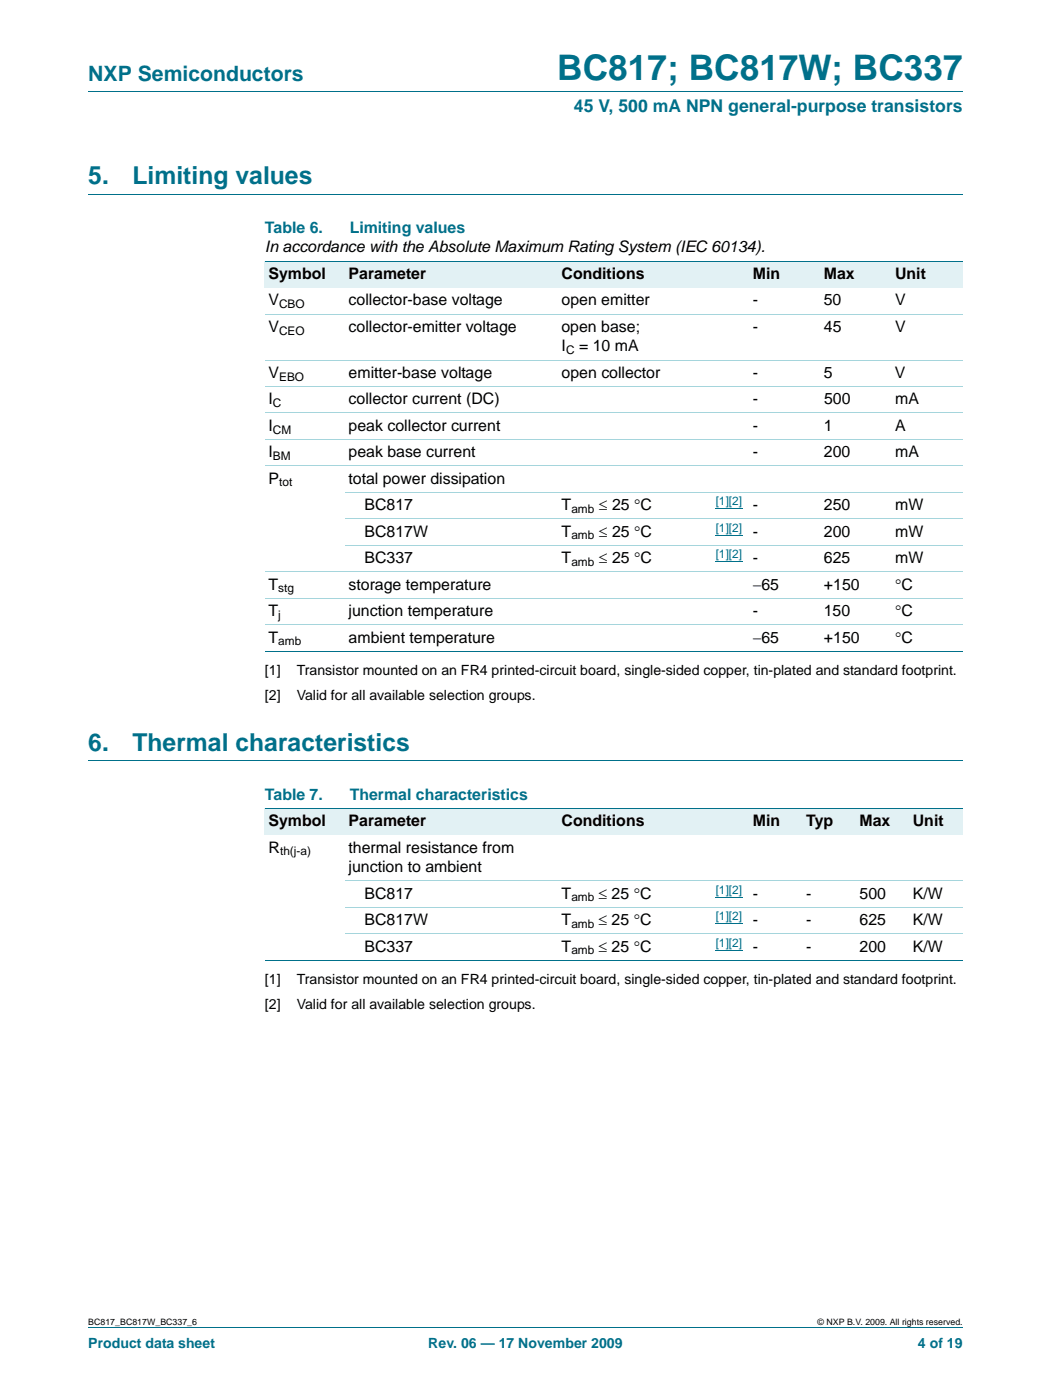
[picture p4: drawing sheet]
<svg xmlns="http://www.w3.org/2000/svg" width="210mm" height="280mm" viewBox="0 0 210 280" stroke-linecap="round" stroke-linejoin="round" font-family="sans-serif">
<defs><g id="words">
<text font-size="7" fill="#00708a" x="111.3" y="16">BC817; BC817W; BC337</text>
<g font-size="4.9" fill="#00708a">
<text x="17.6" y="36.8">5.</text>
<text x="26.5" y="36.8">Limiting values</text>
<text x="17.6" y="150">6.</text>
<text x="26.5" y="150">Thermal characteristics</text>
</g>
<text font-size="4.2" fill="#00708a" x="17.6" y="16.2">NXP Semiconductors</text>
<text font-size="3.5" fill="#00708a" x="114.6" y="22.4">45 V, 500 mA NPN general-purpose transistors</text>
<g font-size="3.2" fill="#00708a">
<text x="52.9" y="46.5">Table 6.</text>
<text x="69.8" y="46.5">Limiting values</text>
<text x="52.9" y="159.8">Table 7.</text>
<text x="69.8" y="159.8">Thermal characteristics</text>
</g>
<g font-size="3.2">
<text x="52.9" y="50.4">In accordance with the Absolute Maximum Rating System (IEC 60134).</text>
<text x="53.6" y="55.7">Symbol</text>
<text x="69.6" y="55.7">Parameter</text>
<text x="112.2" y="55.7">Conditions</text>
<text x="150.3" y="55.7">Min</text>
<text x="164.5" y="55.7">Max</text>
<text x="178.8" y="55.7">Unit</text>
<text x="53.6" y="61">V</text>
<text x="69.6" y="61">collector-base voltage</text>
<text x="112.1" y="61">open emitter</text>
<text x="150.3" y="61">-</text>
<text x="164.5" y="61">50</text>
<text x="178.8" y="61">V</text>
<text x="53.6" y="66.3">V</text>
<text x="69.6" y="66.3">collector-emitter voltage</text>
<text x="112.1" y="66.3">open base;</text>
<text x="112.2" y="70.2">I</text>
<text x="115.7" y="70.2">= 10 mA</text>
<text x="150.3" y="66.3">-</text>
<text x="164.5" y="66.3">45</text>
<text x="178.8" y="66.3">V</text>
<text x="53.6" y="75.5">V</text>
<text x="69.6" y="75.5">emitter-base voltage</text>
<text x="112.2" y="75.5">open collector</text>
<text x="150.3" y="75.5">-</text>
<text x="164.5" y="75.5">5</text>
<text x="178.7" y="75.5">V</text>
<text x="53.6" y="80.8">I</text>
<text x="69.6" y="80.8">collector current (DC)</text>
<text x="150.4" y="80.8">-</text>
<text x="164.6" y="80.8">500</text>
<text x="178.8" y="80.8">mA</text>
<text x="53.6" y="86.1">I</text>
<text x="69.6" y="86.1">peak collector current</text>
<text x="150.3" y="86.1">-</text>
<text x="164.6" y="86.1">1</text>
<text x="178.8" y="86.1">A</text>
<text x="53.6" y="91.4">I</text>
<text x="69.6" y="91.4">peak base current</text>
<text x="150.3" y="91.4">-</text>
<text x="164.5" y="91.4">200</text>
<text x="178.8" y="91.4">mA</text>
<text x="53.6" y="96.6">P</text>
<text x="69.6" y="96.6">total power dissipation</text>
<text x="72.8" y="101.9">BC817</text>
<text x="112.2" y="101.9">T</text>
<text x="119.6" y="101.9">≤ 25 °C</text>
<text x="150.3" y="101.9">-</text>
<text x="164.5" y="101.9">250</text>
<text x="178.8" y="101.9">mW</text>
<text x="72.8" y="107.2">BC817W</text>
<text x="112.2" y="107.2">T</text>
<text x="119.6" y="107.2">≤ 25 °C</text>
<text x="150.3" y="107.2">-</text>
<text x="164.5" y="107.2">200</text>
<text x="178.8" y="107.2">mW</text>
<text x="72.8" y="112.5">BC337</text>
<text x="112.2" y="112.5">T</text>
<text x="119.6" y="112.5">≤ 25 °C</text>
<text x="150.3" y="112.5">-</text>
<text x="164.5" y="112.5">625</text>
<text x="178.8" y="112.5">mW</text>
<text x="53.6" y="117.8">T</text>
<text x="69.6" y="117.8">storage temperature</text>
<text x="150.3" y="117.8">−65</text>
<text x="164.5" y="117.8">+150</text>
<text x="178.8" y="117.8">°C</text>
<text x="53.6" y="123.1">T</text>
<text x="69.6" y="123.1">junction temperature</text>
<text x="150.3" y="123.1">-</text>
<text x="164.5" y="123.1">150</text>
<text x="178.8" y="123.1">°C</text>
<text x="53.6" y="128.4">T</text>
<text x="69.6" y="128.4">ambient temperature</text>
<text x="150.3" y="128.4">−65</text>
<text x="164.5" y="128.4">+150</text>
<text x="178.8" y="128.4">°C</text>
<text x="53.6" y="165.1">Symbol</text>
<text x="69.6" y="165.1">Parameter</text>
<text x="112.2" y="165.1">Conditions</text>
<text x="150.3" y="165.1">Min</text>
<text x="161" y="165.1">Typ</text>
<text x="171.7" y="165.1">Max</text>
<text x="182.3" y="165.1">Unit</text>
<text x="53.6" y="170.4">R</text>
<text x="69.6" y="170.4">thermal resistance from</text>
<text x="69.6" y="174.3">junction to ambient</text>
<text x="72.8" y="179.6">BC817</text>
<text x="112.2" y="179.6">T</text>
<text x="119.5" y="179.6">≤ 25 °C</text>
<text x="150.3" y="179.6">-</text>
<text x="161" y="179.6">-</text>
<text x="171.7" y="179.6">500</text>
<text x="182.3" y="179.6">K/W</text>
<text x="72.8" y="184.8">BC817W</text>
<text x="112.2" y="184.8">T</text>
<text x="119.5" y="184.8">≤ 25 °C</text>
<text x="150.3" y="184.8">-</text>
<text x="161" y="184.8">-</text>
<text x="171.7" y="184.8">625</text>
<text x="182.3" y="184.8">K/W</text>
<text x="72.8" y="190.1">BC337</text>
<text x="112.2" y="190.1">T</text>
<text x="119.5" y="190.1">≤ 25 °C</text>
<text x="150.3" y="190.1">-</text>
<text x="161" y="190.1">-</text>
<text x="171.7" y="190.1">200</text>
<text x="182.3" y="190.1">K/W</text>
</g>
<g font-size="2.8">
<text x="52.9" y="134.8">[1]</text>
<text x="59.3" y="134.8">Transistor mounted on an FR4 printed-circuit board, single-sided copper, tin-plated and standard footprint.</text>
<text x="52.9" y="139.8">[2]</text>
<text x="59.3" y="139.8">Valid for all available selection groups.</text>
<text x="52.9" y="196.6">[1]</text>
<text x="59.3" y="196.6">Transistor mounted on an FR4 printed-circuit board, single-sided copper, tin-plated and standard footprint.</text>
<text x="52.9" y="201.5">[2]</text>
<text x="59.3" y="201.5">Valid for all available selection groups.</text>
</g>
<g font-size="2.8" fill="#00708a">
<text x="17.6" y="269.3">Product data sheet</text>
<text x="85.5" y="269.3">Rev. 06 — 17 November 2009</text>
<text x="183.3" y="269.3">4 of 19</text>
</g>
<g font-size="2.4">
<text x="55.7" y="61.6">CBO</text>
<text x="55.7" y="66.9">CEO</text>
<text x="113.1" y="70.8">C</text>
<text x="55.7" y="76">EBO</text>
<text x="54.5" y="81.3">C</text>
<text x="54.5" y="86.6">CM</text>
<text x="54.5" y="91.9">BM</text>
<text x="55.7" y="97.2">tot</text>
<text x="114.1" y="102.5">amb</text>
<text x="114.1" y="107.8">amb</text>
<text x="114.1" y="113.1">amb</text>
<text x="55.6" y="118.4">stg</text>
<text x="55.6" y="123.7">j</text>
<text x="55.6" y="129">amb</text>
<text x="55.9" y="170.9">th(j-a)</text>
<text x="114.1" y="180.1">amb</text>
<text x="114.1" y="185.4">amb</text>
<text x="114.1" y="190.7">amb</text>
</g>
<g font-size="2.4" fill="#00f">
<text x="142.9" y="101">[1][2]</text>
<text x="142.9" y="106.3">[1][2]</text>
<text x="142.9" y="111.6">[1][2]</text>
<text x="142.9" y="178.6">[1][2]</text>
<text x="142.9" y="183.9">[1][2]</text>
<text x="142.9" y="189.2">[1][2]</text>
</g>
<g font-size="1.8">
<text x="17.6" y="264.7">BC817_BC817W_BC337_6</text>
<text x="163.3" y="264.7">© NXP B.V. 2009. All rights reserved.</text>
</g>
</g></defs>
<path d="M17.6 18.3h174.7M17.6 38.8h174.7M17.6 152h174.7M17.6 265.3h174.7" fill="none" stroke="#00708a" stroke-width=".2"/>
<g fill="#e2f1f4">
<path d="M52.9 52.2h16v5.3h-16z"/>
<path d="M68.9 52.2h42.6v5.3h-42.6z"/>
<path d="M111.5 52.2h28.4v5.3h-28.4z"/>
<path d="M139.9 52.2h24v5.3h-24z"/>
<path d="M163.9 52.2h14.2v5.3h-14.2z"/>
<path d="M178.1 52.2h14.2v5.3h-14.2z"/>
</g>
<path d="M142.9 101.7h5.3M142.9 107h5.3M142.9 112.3h5.3" fill="none" stroke="#00f" stroke-width=".2"/>
<path d="M52.9 52.2h139.4M52.9 130.1h139.4" fill="none" stroke="#00708a" stroke-width=".2"/>
<path d="M52.9 62.8h139.4M52.9 71.9h139.4M52.9 77.2h139.4M52.9 82.5h139.4M52.9 87.8h139.4M52.9 93.1h139.4M68.9 98.4h123.4M52.9 114.3h139.4M52.9 119.6h139.4M68.9 103.7h123.4M68.9 109h123.4M52.9 124.9h139.4" fill="none" stroke="#a5d5dc" stroke-width=".2"/>
<g fill="#e2f1f4">
<path d="M52.9 161.6h16v5.3h-16z"/>
<path d="M68.9 161.6h42.6v5.3h-42.6z"/>
<path d="M111.5 161.6h28.4v5.3h-28.4z"/>
<path d="M139.9 161.6h20.4v5.3h-20.4z"/>
<path d="M160.3 161.6h10.7v5.3h-10.7z"/>
<path d="M171 161.6h10.6v5.3h-10.6z"/>
<path d="M181.6 161.6h10.7v5.3h-10.7z"/>
</g>
<path d="M142.9 179.3h5.3M142.9 184.6h5.3M142.9 189.9h5.3" fill="none" stroke="#00f" stroke-width=".2"/>
<path d="M52.9 161.6h139.4M52.9 191.9h139.4" fill="none" stroke="#00708a" stroke-width=".2"/>
<path d="M68.9 176h123.4M68.9 181.3h123.4M68.9 186.6h123.4" fill="none" stroke="#a5d5dc" stroke-width=".2"/>
<use href="#words"/>
</svg>
